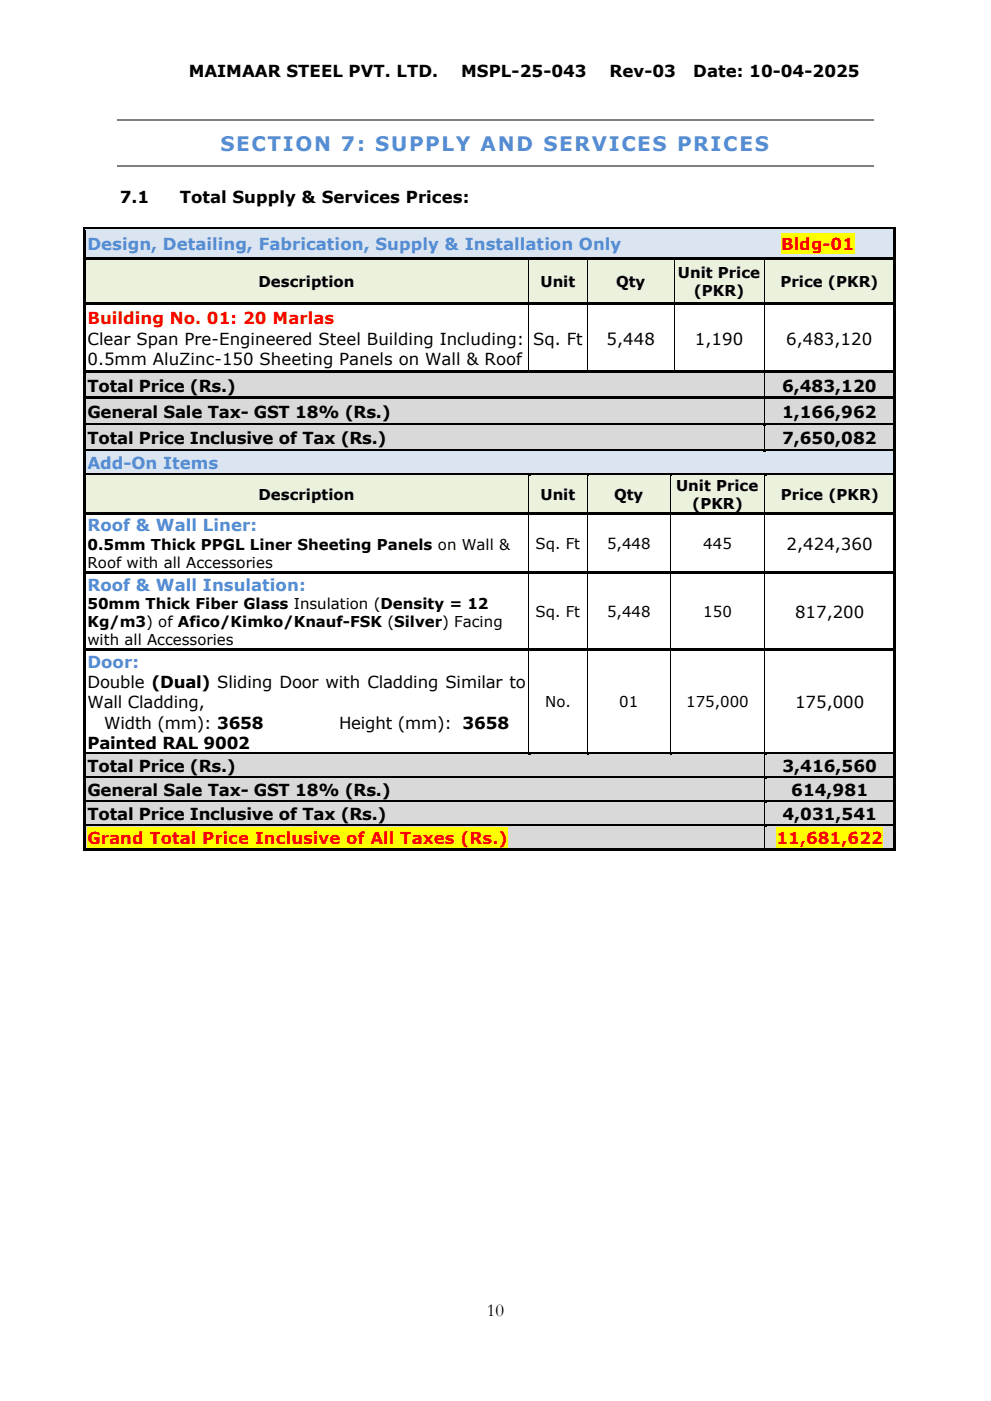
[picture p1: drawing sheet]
<svg xmlns="http://www.w3.org/2000/svg" width="210mm" height="297mm" viewBox="0 0 210 297" stroke-linecap="round" stroke-linejoin="round" font-family="sans-serif">
<defs><g id="words">
<text font-size="4.2" fill="#548dd4" x="46.7" y="32.1">SECTION 7: SUPPLY AND SERVICES PRICES</text>
<text font-size="3.9" x="103.2" y="278.9">10</text>
<g font-size="3.5">
<text x="40" y="16.3">MAIMAAR STEEL PVT. LTD.</text>
<text x="97.8" y="16.3">MSPL-25-043</text>
<text x="129.2" y="16.3">Rev-03</text>
<text x="146.9" y="16.3">Date: 10-04-2025</text>
<text x="25.4" y="43.1">7.1</text>
<text x="38.1" y="43.1">Total Supply &amp; Services Prices:</text>
<text x="18.5" y="73">Clear Span Pre-Engineered Steel Building Including:</text>
<text x="18.5" y="77.3">0.5mm AluZinc-150 Sheeting Panels on Wall &amp; Roof</text>
<text x="113" y="73">Sq. Ft</text>
<text x="128.6" y="73">5,448</text>
<text x="147.3" y="73">1,190</text>
<text x="166.7" y="73">6,483,120</text>
<text x="18.5" y="83">Total Price (Rs.)</text>
<text x="165.8" y="83">6,483,120</text>
<text x="18.5" y="88.5">General Sale Tax- GST 18% (Rs.)</text>
<text x="165.8" y="88.5">1,166,962</text>
<text x="18.5" y="94.1">Total Price Inclusive of Tax (Rs.)</text>
<text x="165.8" y="94.1">7,650,082</text>
<text x="166.7" y="116.5">2,424,360</text>
<text x="168.5" y="130.9">817,200</text>
<text x="18.5" y="145.8">Double (Dual) Sliding Door with Cladding Similar to</text>
<text x="18.5" y="150.1">Wall Cladding,</text>
<text x="22.1" y="154.4">Width (mm): 3658</text>
<text x="71.9" y="154.4">Height (mm): 3658</text>
<text x="168.5" y="150.1">175,000</text>
<text x="18.5" y="158.7">Painted RAL 9002</text>
<text x="18.5" y="163.6">Total Price (Rs.)</text>
<text x="165.9" y="163.6">3,416,560</text>
<text x="18.5" y="168.7">General Sale Tax- GST 18% (Rs.)</text>
<text x="18.5" y="173.8">Total Price Inclusive of Tax (Rs.)</text>
<text x="165.9" y="173.8">4,031,541</text>
<text x="167.7" y="168.7">614,981</text>
</g>
<g font-size="3.5" fill="#548dd4">
<text x="18.5" y="53.1">Design, Detailing, Fabrication, Supply &amp; Installation Only</text>
<text x="18.5" y="99.4">Add-On Items</text>
<text x="18.5" y="112.6">Roof &amp; Wall Liner:</text>
<text x="18.5" y="125.2">Roof &amp; Wall Insulation:</text>
<text x="18.5" y="141.5">Door:</text>
</g>
<g font-size="3.5" fill="#f00">
<text x="165.6" y="53.1">Bldg-01</text>
<text x="18.5" y="68.7">Building No. 01: 20 Marlas</text>
<text x="18.5" y="178.9">Grand Total Price Inclusive of All Taxes (Rs.)</text>
<text x="164.6" y="178.9">11,681,622</text>
</g>
<g font-size="3.2">
<text x="143.7" y="59">Unit Price</text>
<text x="54.8" y="60.9">Description</text>
<text x="114.6" y="60.9">Unit</text>
<text x="130.6" y="60.9">Qty</text>
<text x="147.1" y="62.8">(PKR)</text>
<text x="165.4" y="60.9">Price (PKR)</text>
<text x="54.8" y="105.9">Description</text>
<text x="114.6" y="105.9">Unit</text>
<text x="130.2" y="105.9">Qty</text>
<text x="143.3" y="104">Unit Price</text>
<text x="146.7" y="107.8">(PKR)</text>
<text x="165.5" y="105.9">Price (PKR)</text>
<text x="18.5" y="116.5">0.5mm Thick PPGL Liner Sheeting Panels on Wall &amp;</text>
<text x="113.5" y="116.3">Sq. Ft</text>
<text x="128.7" y="116.3">5,448</text>
<text x="149" y="116.3">445</text>
<text x="18.5" y="120.4">Roof with all Accessories</text>
<text x="18.5" y="129">50mm Thick Fiber Glass Insulation (Density = 12</text>
<text x="113.5" y="130.7">Sq. Ft</text>
<text x="128.7" y="130.7">5,448</text>
<text x="149" y="130.7">150</text>
<text x="18.5" y="132.9">Kg/m3) of Afico/Kimko/Knauf-FSK (Silver) Facing</text>
<text x="18.5" y="136.8">with all Accessories</text>
<text x="115.6" y="149.9">No.</text>
<text x="131.3" y="149.9">01</text>
<text x="145.4" y="149.9">175,000</text>
</g>
</g></defs>
<path d="M24.9 25.5h160.3M24.9 35.2h160.3" fill="none" stroke="#808080" stroke-width=".25"/>
<g fill="#dbe5f1">
<path d="M18.2 48.6h171.2v6h-171.2z" fill-rule="evenodd"/>
<path d="M18.5 49.5h170.6v4.3h-170.6z" fill-rule="evenodd"/>
</g>
<path d="M165.6 49.5h15.5v4.3h-15.5z" fill-rule="evenodd" fill="#ff0"/>
<g fill="#000">
<path d="M17.6 48.1h.5v.6h-.5z" fill-rule="evenodd"/>
<path d="M17.6 48.1h.5v.5h-.5z" fill-rule="evenodd"/>
<path d="M17.6 48.7h.5v5.9h-.5z" fill-rule="evenodd"/>
<path d="M18.1 48.1h171.3v.5h-171.3z" fill-rule="evenodd"/>
<path d="M189.4 48.1h.5v.6h-.5z" fill-rule="evenodd"/>
<path d="M189.4 48.1h.5v.5h-.5z" fill-rule="evenodd"/>
<path d="M189.4 48.7h.5v5.9h-.5z" fill-rule="evenodd"/>
</g>
<path d="M18.1 48.7h171.3" fill="none" stroke="#dbe5f1" stroke-width=".21"/>
<g fill="#eaf1dd">
<path d="M18.2 55.2h93.8v8.9h-93.8z" fill-rule="evenodd"/>
<path d="M18.5 57.7h92.9v3.9h-92.9z" fill-rule="evenodd"/>
<path d="M112.1 55.2h12.4v8.9h-12.4z" fill-rule="evenodd"/>
<path d="M112.7 57.7h11.2v3.9h-11.2z" fill-rule="evenodd"/>
<path d="M124.6 55.2h18.3v8.9h-18.3z" fill-rule="evenodd"/>
<path d="M125.2 57.7h17.1v3.9h-17.1z" fill-rule="evenodd"/>
<path d="M142.9 55.2h19v8.9h-19z" fill-rule="evenodd"/>
<path d="M143.5 55.8h17.8v3.9h-17.8z" fill-rule="evenodd"/>
<path d="M143.5 59.7h17.8v3.8h-17.8z" fill-rule="evenodd"/>
<path d="M162 55.2h27.4v8.9h-27.4z" fill-rule="evenodd"/>
<path d="M162.6 57.7h26.5v3.9h-26.5z" fill-rule="evenodd"/>
</g>
<g fill="#000">
<path d="M17.6 54.6h.5v.6h-.5z" fill-rule="evenodd"/>
<path d="M18.1 54.6h93.9v.5h-93.9z" fill-rule="evenodd"/>
</g>
<path d="M18.1 55.1h93.9" fill="none" stroke="#eaf1dd" stroke-width=".21"/>
<path d="M112.1 55.1l.4 .1z" fill-rule="evenodd" fill="#eaf1dd"/>
<g fill="#000">
<path d="M112 54.6h.5v.5h-.5z" fill-rule="evenodd"/>
<path d="M112.5 54.6h12v.5h-12z" fill-rule="evenodd"/>
</g>
<path d="M112.5 55.1h12" fill="none" stroke="#eaf1dd" stroke-width=".21"/>
<path d="M124.6 55.1l.4 .1z" fill-rule="evenodd" fill="#eaf1dd"/>
<g fill="#000">
<path d="M124.5 54.6h.5v.5h-.5z" fill-rule="evenodd"/>
<path d="M125 54.6h17.9v.5h-17.9z" fill-rule="evenodd"/>
</g>
<path d="M125 55.1h17.9" fill="none" stroke="#eaf1dd" stroke-width=".21"/>
<path d="M142.9 55.1l.5 .1z" fill-rule="evenodd" fill="#eaf1dd"/>
<g fill="#000">
<path d="M142.9 54.6h.5v.5h-.5z" fill-rule="evenodd"/>
<path d="M143.4 54.6h18.5v.5h-18.5z" fill-rule="evenodd"/>
</g>
<path d="M143.4 55.1h18.5" fill="none" stroke="#eaf1dd" stroke-width=".21"/>
<path d="M162 55.1l.4 .1z" fill-rule="evenodd" fill="#eaf1dd"/>
<g fill="#000">
<path d="M161.9 54.6h.5v.5h-.5z" fill-rule="evenodd"/>
<path d="M162.4 54.6h27v.5h-27z" fill-rule="evenodd"/>
<path d="M189.4 54.6h.5v.6h-.5z" fill-rule="evenodd"/>
<path d="M17.6 55.2h.5v8.9h-.5z" fill-rule="evenodd"/>
<path d="M17.6 64.1h.5v.6h-.5z" fill-rule="evenodd"/>
<path d="M17.6 64.7h.5v13.8h-.5z" fill-rule="evenodd"/>
<path d="M18.1 64.1h93.9v.6h-93.9z" fill-rule="evenodd"/>
<path d="M112 64.1h.5v.6h-.5z" fill-rule="evenodd"/>
<path d="M112.5 64.1h12v.6h-12z" fill-rule="evenodd"/>
<path d="M124.5 64.1h.5v.6h-.5z" fill-rule="evenodd"/>
<path d="M125 64.1h17.9v.6h-17.9z" fill-rule="evenodd"/>
<path d="M142.9 64.1h.5v.6h-.5z" fill-rule="evenodd"/>
<path d="M143.4 64.1h18.5v.6h-18.5z" fill-rule="evenodd"/>
<path d="M161.9 64.1h.5v.6h-.5z" fill-rule="evenodd"/>
<path d="M162.4 64.1h27v.6h-27z" fill-rule="evenodd"/>
<path d="M189.4 55.2h.5v8.9h-.5z" fill-rule="evenodd"/>
<path d="M189.4 64.1h.5v.6h-.5z" fill-rule="evenodd"/>
<path d="M189.4 64.7h.5v13.8h-.5z" fill-rule="evenodd"/>
</g>
<path d="M162.4 55.1h27" fill="none" stroke="#eaf1dd" stroke-width=".21"/>
<path d="M112 55.2v8.9M124.5 55.2v8.9M142.9 55.2v8.9M162 55.2v8.9M112 64.7v13.8M124.5 64.7v13.8M142.9 64.7v13.8M162 64.7v13.8" fill="none" stroke="#000" stroke-width=".21"/>
<g fill="#d9d9d9">
<path d="M18.2 79h143.7v5.1h-143.7z" fill-rule="evenodd"/>
<path d="M18.5 79.4h142.8v4.3h-142.8z" fill-rule="evenodd"/>
<path d="M162 79h27.4v5.1h-27.4z" fill-rule="evenodd"/>
<path d="M162.6 79.4h26.5v4.3h-26.5z" fill-rule="evenodd"/>
</g>
<g fill="#000">
<path d="M17.6 78.5h.5v.6h-.5z" fill-rule="evenodd"/>
<path d="M18.1 78.5h93.9v.5h-93.9z" fill-rule="evenodd"/>
</g>
<path d="M18.1 79.1h93.9" fill="none" stroke="#d9d9d9" stroke-width=".21"/>
<path d="M112 79l.5 .1z" fill-rule="evenodd" fill="#d9d9d9"/>
<g fill="#000">
<path d="M112 78.5h.5v.5h-.5z" fill-rule="evenodd"/>
<path d="M112.5 78.5h12v.5h-12z" fill-rule="evenodd"/>
</g>
<path d="M112.5 79.1h12" fill="none" stroke="#d9d9d9" stroke-width=".21"/>
<path d="M124.5 79l.5 .1z" fill-rule="evenodd" fill="#d9d9d9"/>
<g fill="#000">
<path d="M124.5 78.5h.5v.5h-.5z" fill-rule="evenodd"/>
<path d="M125 78.5h17.9v.5h-17.9z" fill-rule="evenodd"/>
</g>
<path d="M125 79.1h17.9" fill="none" stroke="#d9d9d9" stroke-width=".21"/>
<path d="M142.9 79l.5 .1z" fill-rule="evenodd" fill="#d9d9d9"/>
<g fill="#000">
<path d="M142.9 78.5h.5v.5h-.5z" fill-rule="evenodd"/>
<path d="M143.4 78.5h18.5v.5h-18.5z" fill-rule="evenodd"/>
</g>
<path d="M143.4 79.1h18.5" fill="none" stroke="#d9d9d9" stroke-width=".21"/>
<path d="M162 79l.4 .1z" fill-rule="evenodd" fill="#d9d9d9"/>
<g fill="#000">
<path d="M161.9 79l.1 .1z" fill-rule="evenodd"/>
<path d="M161.9 78.5h.5v.5h-.5z" fill-rule="evenodd"/>
</g>
<path d="M162 79l.6 .1z" fill-rule="evenodd" fill="#d9d9d9"/>
<g fill="#000">
<path d="M162 78.5h.6v.5h-.6z" fill-rule="evenodd"/>
<path d="M162.6 78.5h26.8v.5h-26.8z" fill-rule="evenodd"/>
<path d="M189.4 78.5h.5v.6h-.5z" fill-rule="evenodd"/>
<path d="M17.6 79.1h.5v5h-.5z" fill-rule="evenodd"/>
<path d="M189.4 79.1h.5v5h-.5z" fill-rule="evenodd"/>
</g>
<path d="M162.6 79.1h26.8" fill="none" stroke="#d9d9d9" stroke-width=".21"/>
<path d="M162 79.1v5" fill="none" stroke="#000" stroke-width=".21"/>
<g fill="#d9d9d9">
<path d="M18.2 84.6h143.7v5h-143.7z" fill-rule="evenodd"/>
<path d="M18.5 85h142.8v4.2h-142.8z" fill-rule="evenodd"/>
<path d="M162 84.6h27.4v5h-27.4z" fill-rule="evenodd"/>
<path d="M162.6 85h26.5v4.2h-26.5z" fill-rule="evenodd"/>
</g>
<g fill="#000">
<path d="M17.6 84.1h.5v.5h-.5z" fill-rule="evenodd"/>
<path d="M18.1 84.1h143.8v.5h-143.8z" fill-rule="evenodd"/>
</g>
<path d="M18.1 84.6h143.8" fill="none" stroke="#d9d9d9" stroke-width=".21"/>
<path d="M162 84.6h.4z" fill-rule="evenodd" fill="#d9d9d9"/>
<g fill="#000">
<path d="M17.6 84.6h.5v5h-.5z" fill-rule="evenodd"/>
<path d="M161.9 84.6h.1z" fill-rule="evenodd"/>
<path d="M161.9 84.1h.5v.5h-.5z" fill-rule="evenodd"/>
<path d="M162.4 84.1h27v.5h-27z" fill-rule="evenodd"/>
<path d="M189.4 84.1h.5v.5h-.5z" fill-rule="evenodd"/>
<path d="M189.4 84.6h.5v5h-.5z" fill-rule="evenodd"/>
</g>
<path d="M162.4 84.6h27" fill="none" stroke="#d9d9d9" stroke-width=".21"/>
<path d="M162 84.6v5" fill="none" stroke="#000" stroke-width=".21"/>
<g fill="#d9d9d9">
<path d="M18.2 90.2h143.7v5h-143.7z" fill-rule="evenodd"/>
<path d="M18.5 90.5h142.8v4.3h-142.8z" fill-rule="evenodd"/>
<path d="M162 90.2h27.4v5h-27.4z" fill-rule="evenodd"/>
<path d="M162.6 90.5h26.5v4.3h-26.5z" fill-rule="evenodd"/>
</g>
<g fill="#000">
<path d="M17.6 89.6h.5v.6h-.5z" fill-rule="evenodd"/>
<path d="M18.1 89.6h143.8v.5h-143.8z" fill-rule="evenodd"/>
</g>
<path d="M18.1 90.2h143.8" fill="none" stroke="#d9d9d9" stroke-width=".21"/>
<path d="M162 90.1l.4 .1z" fill-rule="evenodd" fill="#d9d9d9"/>
<g fill="#000">
<path d="M17.6 90.2h.5v5h-.5z" fill-rule="evenodd"/>
<path d="M161.9 90.1l.1 .1z" fill-rule="evenodd"/>
<path d="M161.9 89.6h.5v.5h-.5z" fill-rule="evenodd"/>
<path d="M162.4 89.6h27v.5h-27z" fill-rule="evenodd"/>
<path d="M189.4 89.6h.5v.6h-.5z" fill-rule="evenodd"/>
<path d="M189.4 90.2h.5v5h-.5z" fill-rule="evenodd"/>
</g>
<path d="M162.4 90.2h27" fill="none" stroke="#d9d9d9" stroke-width=".21"/>
<path d="M162 90.2v5" fill="none" stroke="#000" stroke-width=".21"/>
<g fill="#dbe5f1">
<path d="M18.2 95.7h171.2v4.6h-171.2z" fill-rule="evenodd"/>
<path d="M18.5 95.9h170.6v4.2h-170.6z" fill-rule="evenodd"/>
</g>
<g fill="#000">
<path d="M17.6 95.2h.5v.5h-.5z" fill-rule="evenodd"/>
<path d="M18.1 95.2h143.8v.5h-143.8z" fill-rule="evenodd"/>
</g>
<path d="M18.1 95.7h143.8" fill="none" stroke="#dbe5f1" stroke-width=".21"/>
<path d="M161.9 95.7h.5z" fill-rule="evenodd" fill="#dbe5f1"/>
<g fill="#000">
<path d="M161.9 95.2h.5v.5h-.5z" fill-rule="evenodd"/>
<path d="M162.4 95.2h27v.5h-27z" fill-rule="evenodd"/>
<path d="M189.4 95.2h.5v.5h-.5z" fill-rule="evenodd"/>
<path d="M17.6 95.7h.5v4.6h-.5z" fill-rule="evenodd"/>
<path d="M189.4 95.7h.5v4.6h-.5z" fill-rule="evenodd"/>
</g>
<path d="M162.4 95.7h27" fill="none" stroke="#dbe5f1" stroke-width=".21"/>
<g fill="#eaf1dd">
<path d="M18.2 100.8h93.8v7.7h-93.8z" fill-rule="evenodd"/>
<path d="M18.5 102.7h92.9v3.9h-92.9z" fill-rule="evenodd"/>
<path d="M112.1 100.8h12.4v7.7h-12.4z" fill-rule="evenodd"/>
<path d="M112.7 102.7h11.2v3.9h-11.2z" fill-rule="evenodd"/>
<path d="M124.6 100.8h17.4v7.7h-17.4z" fill-rule="evenodd"/>
<path d="M125.2 102.7h16.2v3.9h-16.2z" fill-rule="evenodd"/>
<path d="M142.1 100.8h19.9v7.7h-19.9z" fill-rule="evenodd"/>
<path d="M142.7 100.8h18.8v3.9h-18.8z" fill-rule="evenodd"/>
<path d="M142.7 104.7h18.8v3.8h-18.8z" fill-rule="evenodd"/>
<path d="M162.1 100.8h27.3v7.7h-27.3z" fill-rule="evenodd"/>
<path d="M162.7 102.7h26.4v3.9h-26.4z" fill-rule="evenodd"/>
</g>
<g fill="#000">
<path d="M17.6 100.3h.5v.5h-.5z" fill-rule="evenodd"/>
<path d="M18.1 100.3h93.9v.5h-93.9z" fill-rule="evenodd"/>
</g>
<path d="M18.1 100.8h93.9" fill="none" stroke="#eaf1dd" stroke-width=".21"/>
<path d="M112.1 100.8h.4z" fill-rule="evenodd" fill="#eaf1dd"/>
<g fill="#000">
<path d="M112 100.3h.5v.5h-.5z" fill-rule="evenodd"/>
<path d="M112.5 100.3h12v.5h-12z" fill-rule="evenodd"/>
</g>
<path d="M112.5 100.8h12" fill="none" stroke="#eaf1dd" stroke-width=".21"/>
<path d="M124.6 100.8h.4z" fill-rule="evenodd" fill="#eaf1dd"/>
<g fill="#000">
<path d="M124.5 100.3h.5v.5h-.5z" fill-rule="evenodd"/>
<path d="M125 100.3h17v.5h-17z" fill-rule="evenodd"/>
</g>
<path d="M125 100.8h17" fill="none" stroke="#eaf1dd" stroke-width=".21"/>
<path d="M142.1 100.8h.4z" fill-rule="evenodd" fill="#eaf1dd"/>
<g fill="#000">
<path d="M142 100.3h.5v.5h-.5z" fill-rule="evenodd"/>
<path d="M142.5 100.3h19.5v.5h-19.5z" fill-rule="evenodd"/>
</g>
<path d="M142.5 100.8h19.5" fill="none" stroke="#eaf1dd" stroke-width=".21"/>
<path d="M162.1 100.8h.5z" fill-rule="evenodd" fill="#eaf1dd"/>
<g fill="#000">
<path d="M17.6 100.8h.5v7.7h-.5z" fill-rule="evenodd"/>
<path d="M17.6 108.5h.5v.6h-.5z" fill-rule="evenodd"/>
<path d="M18.1 108.5h93.9v.5h-93.9z" fill-rule="evenodd"/>
<path d="M112 108.5h.5v.5h-.5z" fill-rule="evenodd"/>
<path d="M112.5 108.5h12v.5h-12z" fill-rule="evenodd"/>
<path d="M124.5 108.5h.5v.5h-.5z" fill-rule="evenodd"/>
<path d="M125 108.5h17v.5h-17z" fill-rule="evenodd"/>
<path d="M142 108.5h.5v.5h-.5z" fill-rule="evenodd"/>
<path d="M142.5 108.5h19.5v.5h-19.5z" fill-rule="evenodd"/>
<path d="M162 100.3h.6v.5h-.6z" fill-rule="evenodd"/>
<path d="M162 108.5h.6v.5h-.6z" fill-rule="evenodd"/>
<path d="M162.6 100.3h26.8v.5h-26.8z" fill-rule="evenodd"/>
<path d="M162.6 108.5h26.8v.5h-26.8z" fill-rule="evenodd"/>
<path d="M189.4 100.3h.5v.5h-.5z" fill-rule="evenodd"/>
<path d="M189.4 100.8h.5v7.7h-.5z" fill-rule="evenodd"/>
<path d="M189.4 108.5h.5v.6h-.5z" fill-rule="evenodd"/>
<path d="M17.6 109.1h.5v11.9h-.5z" fill-rule="evenodd"/>
<path d="M17.6 121h.5v.6h-.5z" fill-rule="evenodd"/>
<path d="M17.6 121.6h.5v15.8h-.5z" fill-rule="evenodd"/>
<path d="M17.6 137.4h.5v.6h-.5z" fill-rule="evenodd"/>
<path d="M18.1 121h93.9v.6h-93.9z" fill-rule="evenodd"/>
<path d="M18.1 137.4h93.9v.5h-93.9z" fill-rule="evenodd"/>
<path d="M112 121h.5v.6h-.5z" fill-rule="evenodd"/>
<path d="M112 137.4h.5v.5h-.5z" fill-rule="evenodd"/>
<path d="M112.5 121h12v.6h-12z" fill-rule="evenodd"/>
<path d="M112.5 137.4h12v.5h-12z" fill-rule="evenodd"/>
<path d="M124.5 121h.5v.6h-.5z" fill-rule="evenodd"/>
<path d="M124.5 137.4h.5v.5h-.5z" fill-rule="evenodd"/>
<path d="M125 121h17v.6h-17z" fill-rule="evenodd"/>
<path d="M125 137.4h17v.5h-17z" fill-rule="evenodd"/>
<path d="M142 121h.5v.6h-.5z" fill-rule="evenodd"/>
<path d="M142 137.4h.5v.5h-.5z" fill-rule="evenodd"/>
<path d="M142.5 121h19.5v.6h-19.5z" fill-rule="evenodd"/>
<path d="M142.5 137.4h19.5v.5h-19.5z" fill-rule="evenodd"/>
<path d="M162 121h.6v.6h-.6z" fill-rule="evenodd"/>
<path d="M162 137.4h.6v.5h-.6z" fill-rule="evenodd"/>
<path d="M162.6 121h26.8v.6h-26.8z" fill-rule="evenodd"/>
<path d="M162.6 137.4h26.8v.5h-26.8z" fill-rule="evenodd"/>
<path d="M189.4 109.1h.5v11.9h-.5z" fill-rule="evenodd"/>
<path d="M189.4 121h.5v.6h-.5z" fill-rule="evenodd"/>
<path d="M189.4 121.6h.5v15.8h-.5z" fill-rule="evenodd"/>
<path d="M189.4 137.4h.5v.6h-.5z" fill-rule="evenodd"/>
<path d="M17.6 138h.5v21.4h-.5z" fill-rule="evenodd"/>
<path d="M189.4 138h.5v21.4h-.5z" fill-rule="evenodd"/>
</g>
<path d="M162.6 100.8h26.8" fill="none" stroke="#eaf1dd" stroke-width=".21"/>
<g fill="none" stroke="#000" stroke-width=".21">
<path d="M112 100.8v7.7M112 109.1v11.9M124.5 100.8v7.7M124.5 109.1v11.9M142.1 100.8v7.7M142.1 109.1v11.9M162.1 100.8v7.7M162.1 109.1v11.9M112 121.6v15.8M112 138v21.4M124.5 121.6v15.8M124.5 138v21.4"/>
<path d="M142.1 121.6v15.8M142.1 138v21.4M162.1 121.6v15.8M162.1 138v21.4"/>
</g>
<g fill="#d9d9d9">
<path d="M18.2 160h143.8v4.5h-143.8z" fill-rule="evenodd"/>
<path d="M18.5 160.1h143v4.3h-143z" fill-rule="evenodd"/>
<path d="M162.1 160h27.3v4.5h-27.3z" fill-rule="evenodd"/>
<path d="M162.7 160.1h26.4v4.3h-26.4z" fill-rule="evenodd"/>
</g>
<g fill="#000">
<path d="M17.6 159.4h.5v.6h-.5z" fill-rule="evenodd"/>
<path d="M18.1 159.4h93.9v.5h-93.9z" fill-rule="evenodd"/>
</g>
<path d="M18.1 159.9h93.9" fill="none" stroke="#d9d9d9" stroke-width=".21"/>
<path d="M112 159.9l.5 .1z" fill-rule="evenodd" fill="#d9d9d9"/>
<g fill="#000">
<path d="M112 159.4h.5v.5h-.5z" fill-rule="evenodd"/>
<path d="M112.5 159.4h12v.5h-12z" fill-rule="evenodd"/>
</g>
<path d="M112.5 159.9h12" fill="none" stroke="#d9d9d9" stroke-width=".21"/>
<path d="M124.5 159.9l.5 .1z" fill-rule="evenodd" fill="#d9d9d9"/>
<g fill="#000">
<path d="M124.5 159.4h.5v.5h-.5z" fill-rule="evenodd"/>
<path d="M125 159.4h17v.5h-17z" fill-rule="evenodd"/>
</g>
<path d="M125 159.9h17" fill="none" stroke="#d9d9d9" stroke-width=".21"/>
<path d="M142 159.9l.5 .1z" fill-rule="evenodd" fill="#d9d9d9"/>
<g fill="#000">
<path d="M142 159.4h.5v.5h-.5z" fill-rule="evenodd"/>
<path d="M142.5 159.4h19.5v.5h-19.5z" fill-rule="evenodd"/>
</g>
<path d="M142.5 159.9h19.5" fill="none" stroke="#d9d9d9" stroke-width=".21"/>
<path d="M162.1 159.9l.5 .1z" fill-rule="evenodd" fill="#d9d9d9"/>
<g fill="#000">
<path d="M162 159.4h.6v.5h-.6z" fill-rule="evenodd"/>
<path d="M162.6 159.4h26.8v.5h-26.8z" fill-rule="evenodd"/>
<path d="M189.4 159.4h.5v.6h-.5z" fill-rule="evenodd"/>
<path d="M17.6 160h.5v4.5h-.5z" fill-rule="evenodd"/>
<path d="M189.4 160h.5v4.5h-.5z" fill-rule="evenodd"/>
</g>
<path d="M162.6 159.9h26.8" fill="none" stroke="#d9d9d9" stroke-width=".21"/>
<path d="M162.1 160v4.5" fill="none" stroke="#000" stroke-width=".21"/>
<g fill="#d9d9d9">
<path d="M18.2 165h143.8v4.6h-143.8z" fill-rule="evenodd"/>
<path d="M18.5 165.2h143v4.2h-143z" fill-rule="evenodd"/>
<path d="M162.1 165h27.3v4.6h-27.3z" fill-rule="evenodd"/>
<path d="M162.7 165.2h26.4v4.2h-26.4z" fill-rule="evenodd"/>
</g>
<g fill="#000">
<path d="M17.6 164.5h.5v.5h-.5z" fill-rule="evenodd"/>
<path d="M18.1 164.5h143.9v.5h-143.9z" fill-rule="evenodd"/>
</g>
<path d="M18.1 165h143.9" fill="none" stroke="#d9d9d9" stroke-width=".21"/>
<path d="M162.1 165h.5z" fill-rule="evenodd" fill="#d9d9d9"/>
<g fill="#000">
<path d="M17.6 165h.5v4.6h-.5z" fill-rule="evenodd"/>
<path d="M162 164.5h.6v.5h-.6z" fill-rule="evenodd"/>
<path d="M162.6 164.5h26.8v.5h-26.8z" fill-rule="evenodd"/>
<path d="M189.4 164.5h.5v.5h-.5z" fill-rule="evenodd"/>
<path d="M189.4 165h.5v4.6h-.5z" fill-rule="evenodd"/>
</g>
<path d="M162.6 165h26.8" fill="none" stroke="#d9d9d9" stroke-width=".21"/>
<path d="M162.1 165v4.6" fill="none" stroke="#000" stroke-width=".21"/>
<g fill="#d9d9d9">
<path d="M18.2 170.1h143.8v4.5h-143.8z" fill-rule="evenodd"/>
<path d="M18.5 170.2h143v4.3h-143z" fill-rule="evenodd"/>
<path d="M162.1 170.1h27.3v4.5h-27.3z" fill-rule="evenodd"/>
<path d="M162.7 170.2h26.4v4.3h-26.4z" fill-rule="evenodd"/>
</g>
<g fill="#000">
<path d="M17.6 169.6h.5v.5h-.5z" fill-rule="evenodd"/>
<path d="M18.1 169.6h143.9v.5h-143.9z" fill-rule="evenodd"/>
</g>
<path d="M18.1 170.1h143.9" fill="none" stroke="#d9d9d9" stroke-width=".21"/>
<path d="M162.1 170.1h.5z" fill-rule="evenodd" fill="#d9d9d9"/>
<g fill="#000">
<path d="M17.6 170.1h.5v4.5h-.5z" fill-rule="evenodd"/>
<path d="M162 169.6h.6v.5h-.6z" fill-rule="evenodd"/>
<path d="M162.6 169.6h26.8v.5h-26.8z" fill-rule="evenodd"/>
<path d="M189.4 169.6h.5v.5h-.5z" fill-rule="evenodd"/>
<path d="M189.4 170.1h.5v4.5h-.5z" fill-rule="evenodd"/>
</g>
<path d="M162.6 170.1h26.8" fill="none" stroke="#d9d9d9" stroke-width=".21"/>
<path d="M162.1 170.1v4.5" fill="none" stroke="#000" stroke-width=".21"/>
<g fill="#d9d9d9">
<path d="M18.2 175.2h143.8v4.5h-143.8z" fill-rule="evenodd"/>
<path d="M18.5 175.3h143v4.3h-143z" fill-rule="evenodd"/>
</g>
<path d="M18.5 175.3h89.2v4.3h-89.2z" fill-rule="evenodd" fill="#ff0"/>
<g fill="#d9d9d9">
<path d="M162.1 175.2h27.3v4.5h-27.3z" fill-rule="evenodd"/>
<path d="M162.7 175.3h26.4v4.3h-26.4z" fill-rule="evenodd"/>
</g>
<path d="M164.6 175.3h22.6v4.3h-22.6z" fill-rule="evenodd" fill="#ff0"/>
<g fill="#000">
<path d="M17.6 174.6h.5v.6h-.5z" fill-rule="evenodd"/>
<path d="M18.1 174.6h143.9v.6h-143.9z" fill-rule="evenodd"/>
</g>
<path d="M18.1 175.2h143.9" fill="none" stroke="#d9d9d9" stroke-width=".21"/>
<path d="M162.1 175.2h.5z" fill-rule="evenodd" fill="#d9d9d9"/>
<g fill="#000">
<path d="M17.6 175.2h.5v4.5h-.5z" fill-rule="evenodd"/>
<path d="M162 174.6h.6v.6h-.6z" fill-rule="evenodd"/>
<path d="M162.6 174.6h26.8v.6h-26.8z" fill-rule="evenodd"/>
<path d="M189.4 174.6h.5v.6h-.5z" fill-rule="evenodd"/>
<path d="M189.4 175.2h.5v4.5h-.5z" fill-rule="evenodd"/>
<path d="M17.6 179.7h.5v.5h-.5z" fill-rule="evenodd"/>
<path d="M17.6 179.7h.5v.5h-.5z" fill-rule="evenodd"/>
<path d="M18.1 179.7h143.9v.5h-143.9z" fill-rule="evenodd"/>
<path d="M162 179.7h.6v.5h-.6z" fill-rule="evenodd"/>
<path d="M162.6 179.7h26.8v.5h-26.8z" fill-rule="evenodd"/>
<path d="M189.4 179.7h.5v.5h-.5z" fill-rule="evenodd"/>
<path d="M189.4 179.7h.5v.5h-.5z" fill-rule="evenodd"/>
</g>
<path d="M162.6 175.2h26.8" fill="none" stroke="#d9d9d9" stroke-width=".21"/>
<path d="M162.1 175.2v4.5" fill="none" stroke="#000" stroke-width=".21"/>
<use href="#words"/>
</svg>
